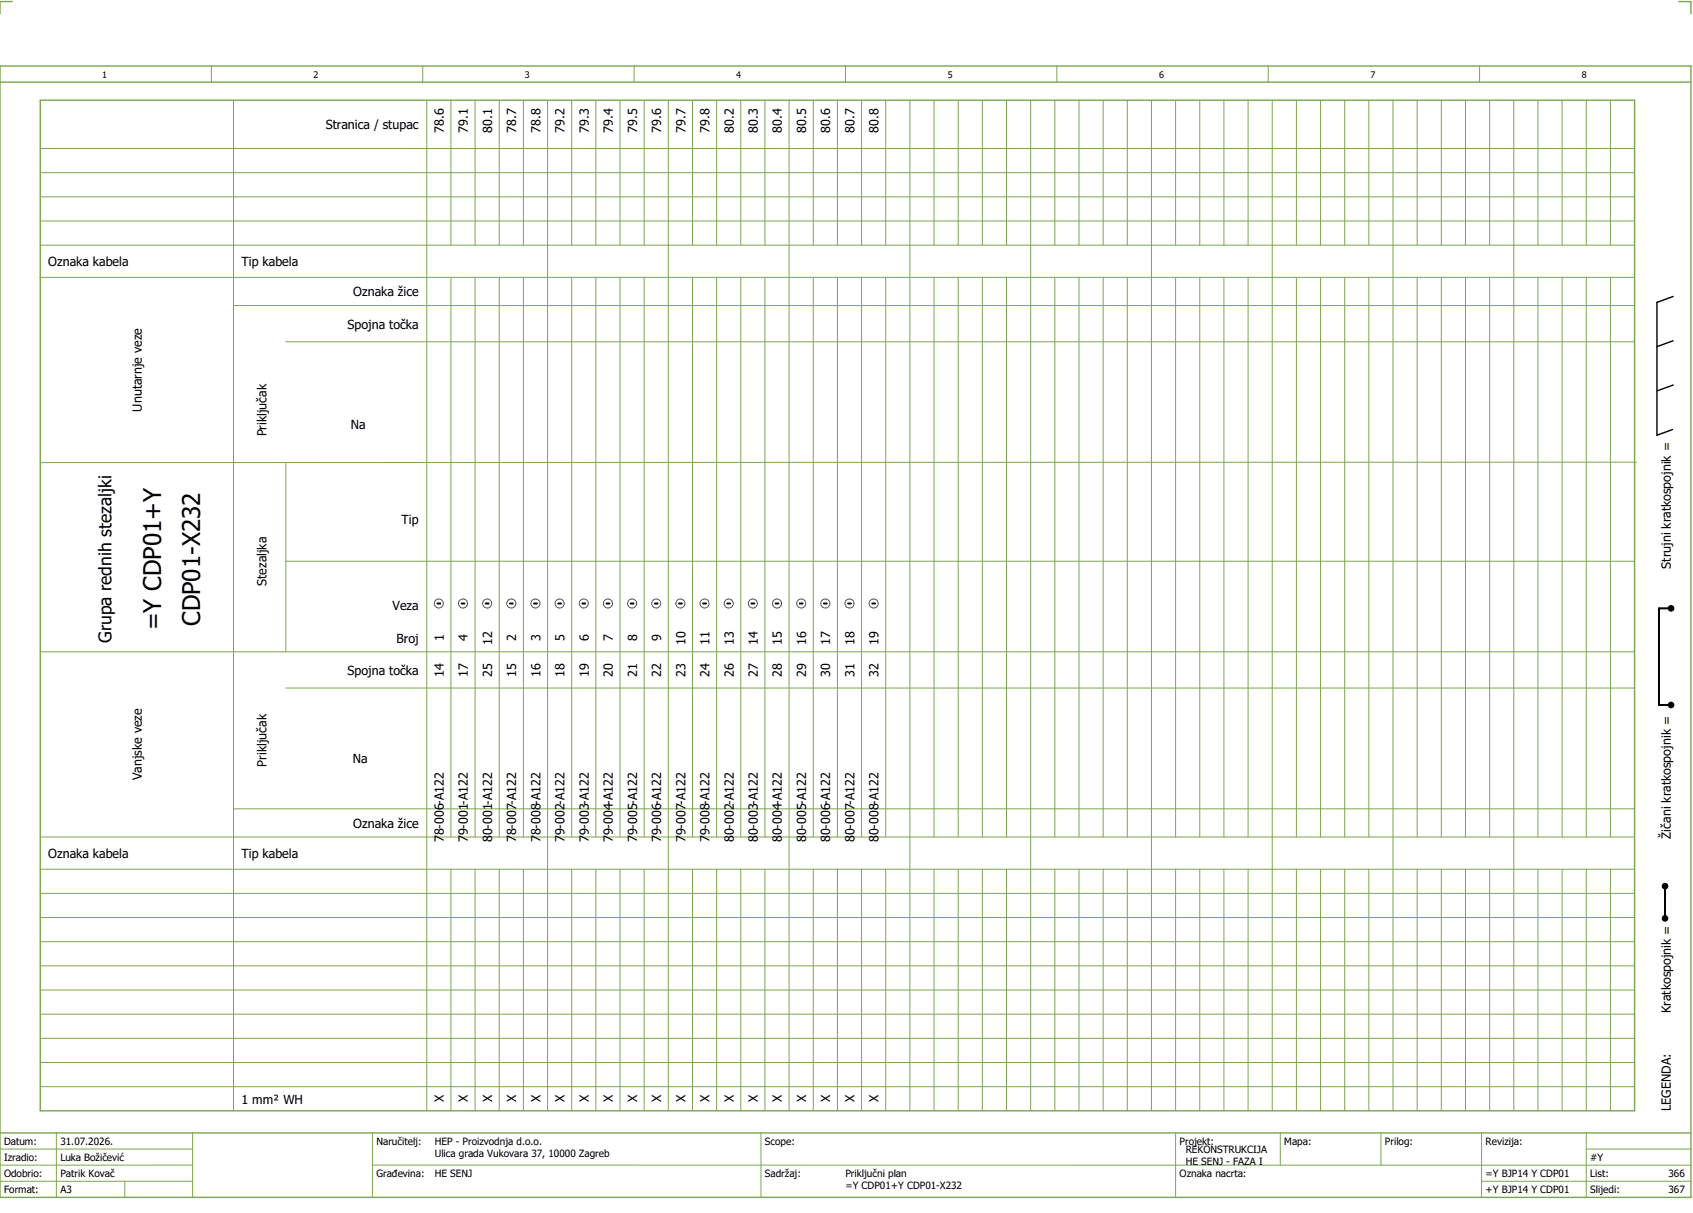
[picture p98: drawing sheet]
<svg xmlns="http://www.w3.org/2000/svg" width="421mm" height="301mm" viewBox="0 0 421 301" stroke-linecap="round" stroke-linejoin="round" font-family="sans-serif">
<defs><g id="words">
<g font-size="6">
<text x="49.7" y="155.5" transform="rotate(-90 49.7 155.5)">CDP01-X232</text>
<text x="40.1" y="156.5" transform="rotate(-90 40.1 156.5)">=Y CDP01+Y</text>
</g>
<text font-size="4.3" x="27.7" y="159.7" transform="rotate(-90 27.7 159.7)">Grupa rednih stezaljki</text>
<g font-size="3.1">
<text x="80.9" y="32.1">Stranica / stupac</text>
<text x="110.2" y="32.9" transform="rotate(-90 110.2 32.9)">78.6</text>
<text x="116.2" y="32.9" transform="rotate(-90 116.2 32.9)">79.1</text>
<text x="122.2" y="32.9" transform="rotate(-90 122.2 32.9)">80.1</text>
<text x="128.2" y="32.9" transform="rotate(-90 128.2 32.9)">78.7</text>
<text x="134.2" y="32.9" transform="rotate(-90 134.2 32.9)">78.8</text>
<text x="140.2" y="32.9" transform="rotate(-90 140.2 32.9)">79.2</text>
<text x="146.2" y="32.9" transform="rotate(-90 146.2 32.9)">79.3</text>
<text x="152.2" y="32.9" transform="rotate(-90 152.2 32.9)">79.4</text>
<text x="158.2" y="32.9" transform="rotate(-90 158.2 32.9)">79.5</text>
<text x="164.2" y="32.9" transform="rotate(-90 164.2 32.9)">79.6</text>
<text x="170.2" y="32.9" transform="rotate(-90 170.2 32.9)">79.7</text>
<text x="176.2" y="32.9" transform="rotate(-90 176.2 32.9)">79.8</text>
<text x="182.2" y="32.9" transform="rotate(-90 182.2 32.9)">80.2</text>
<text x="188.2" y="32.9" transform="rotate(-90 188.2 32.9)">80.3</text>
<text x="194.2" y="32.9" transform="rotate(-90 194.2 32.9)">80.4</text>
<text x="200.2" y="32.9" transform="rotate(-90 200.2 32.9)">80.5</text>
<text x="206.2" y="32.9" transform="rotate(-90 206.2 32.9)">80.6</text>
<text x="212.2" y="32.9" transform="rotate(-90 212.2 32.9)">80.7</text>
<text x="218.2" y="32.9" transform="rotate(-90 218.2 32.9)">80.8</text>
<text x="12" y="66.1">Oznaka kabela</text>
<text x="60" y="66.1">Tip kabela</text>
<text x="87.8" y="73.6">Oznaka žice</text>
<text x="86.3" y="81.6">Spojna točka</text>
<text x="35.2" y="102.2" transform="rotate(-90 35.2 102.2)">Unutarnje veze</text>
<text x="87.1" y="106.6">Na</text>
<text x="66.2" y="108.4" transform="rotate(-90 66.2 108.4)">Priključak</text>
<text x="99.8" y="130.1">Tip</text>
<text x="415" y="141.2" transform="rotate(-90 415 141.2)">Strujni kratkospojnik =</text>
<text x="66.2" y="145.5" transform="rotate(-90 66.2 145.5)">Stezaljka</text>
<text x="97.5" y="151.6">Veza</text>
<text x="98.5" y="159.6">Broj</text>
<text x="110.2" y="159.2" transform="rotate(-90 110.2 159.2)">1</text>
<text x="116.2" y="159.2" transform="rotate(-90 116.2 159.2)">4</text>
<text x="122.2" y="160.1" transform="rotate(-90 122.2 160.1)">12</text>
<text x="128.2" y="159.2" transform="rotate(-90 128.2 159.2)">2</text>
<text x="134.2" y="159.2" transform="rotate(-90 134.2 159.2)">3</text>
<text x="140.2" y="159.2" transform="rotate(-90 140.2 159.2)">5</text>
<text x="146.2" y="159.2" transform="rotate(-90 146.2 159.2)">6</text>
<text x="152.2" y="159.2" transform="rotate(-90 152.2 159.2)">7</text>
<text x="158.2" y="159.2" transform="rotate(-90 158.2 159.2)">8</text>
<text x="164.2" y="159.2" transform="rotate(-90 164.2 159.2)">9</text>
<text x="170.2" y="160.1" transform="rotate(-90 170.2 160.1)">10</text>
<text x="176.2" y="160.1" transform="rotate(-90 176.2 160.1)">11</text>
<text x="182.2" y="160.1" transform="rotate(-90 182.2 160.1)">13</text>
<text x="188.2" y="160.1" transform="rotate(-90 188.2 160.1)">14</text>
<text x="194.2" y="160.1" transform="rotate(-90 194.2 160.1)">15</text>
<text x="200.2" y="160.1" transform="rotate(-90 200.2 160.1)">16</text>
<text x="206.2" y="160.1" transform="rotate(-90 206.2 160.1)">17</text>
<text x="212.2" y="160.1" transform="rotate(-90 212.2 160.1)">18</text>
<text x="218.2" y="160.1" transform="rotate(-90 218.2 160.1)">19</text>
<text x="86.3" y="167.6">Spojna točka</text>
<text x="110.2" y="168.1" transform="rotate(-90 110.2 168.1)">14</text>
<text x="116.2" y="168.1" transform="rotate(-90 116.2 168.1)">17</text>
<text x="122.2" y="168.1" transform="rotate(-90 122.2 168.1)">25</text>
<text x="128.2" y="168.1" transform="rotate(-90 128.2 168.1)">15</text>
<text x="134.2" y="168.1" transform="rotate(-90 134.2 168.1)">16</text>
<text x="140.2" y="168.1" transform="rotate(-90 140.2 168.1)">18</text>
<text x="146.2" y="168.1" transform="rotate(-90 146.2 168.1)">19</text>
<text x="152.2" y="168.1" transform="rotate(-90 152.2 168.1)">20</text>
<text x="158.2" y="168.1" transform="rotate(-90 158.2 168.1)">21</text>
<text x="164.2" y="168.1" transform="rotate(-90 164.2 168.1)">22</text>
<text x="170.2" y="168.1" transform="rotate(-90 170.2 168.1)">23</text>
<text x="176.2" y="168.1" transform="rotate(-90 176.2 168.1)">24</text>
<text x="182.2" y="168.1" transform="rotate(-90 182.2 168.1)">26</text>
<text x="188.2" y="168.1" transform="rotate(-90 188.2 168.1)">27</text>
<text x="194.2" y="168.1" transform="rotate(-90 194.2 168.1)">28</text>
<text x="200.2" y="168.1" transform="rotate(-90 200.2 168.1)">29</text>
<text x="206.2" y="168.1" transform="rotate(-90 206.2 168.1)">30</text>
<text x="212.2" y="168.1" transform="rotate(-90 212.2 168.1)">31</text>
<text x="218.2" y="168.1" transform="rotate(-90 218.2 168.1)">32</text>
<text x="66.2" y="190.4" transform="rotate(-90 66.2 190.4)">Priključak</text>
<text x="87.6" y="189.6">Na</text>
<text x="35.2" y="193.8" transform="rotate(-90 35.2 193.8)">Vanjske veze</text>
<text x="87.8" y="205.6">Oznaka žice</text>
<text x="110.2" y="209.2" transform="rotate(-90 110.2 209.2)">78-006-A122</text>
<text x="116.2" y="209.2" transform="rotate(-90 116.2 209.2)">79-001-A122</text>
<text x="122.2" y="209.2" transform="rotate(-90 122.2 209.2)">80-001-A122</text>
<text x="128.2" y="209.2" transform="rotate(-90 128.2 209.2)">78-007-A122</text>
<text x="134.2" y="209.2" transform="rotate(-90 134.2 209.2)">78-008-A122</text>
<text x="140.2" y="209.2" transform="rotate(-90 140.2 209.2)">79-002-A122</text>
<text x="146.2" y="209.2" transform="rotate(-90 146.2 209.2)">79-003-A122</text>
<text x="152.2" y="209.2" transform="rotate(-90 152.2 209.2)">79-004-A122</text>
<text x="158.2" y="209.2" transform="rotate(-90 158.2 209.2)">79-005-A122</text>
<text x="164.2" y="209.2" transform="rotate(-90 164.2 209.2)">79-006-A122</text>
<text x="170.2" y="209.2" transform="rotate(-90 170.2 209.2)">79-007-A122</text>
<text x="176.2" y="209.2" transform="rotate(-90 176.2 209.2)">79-008-A122</text>
<text x="182.2" y="209.2" transform="rotate(-90 182.2 209.2)">80-002-A122</text>
<text x="188.2" y="209.2" transform="rotate(-90 188.2 209.2)">80-003-A122</text>
<text x="194.2" y="209.2" transform="rotate(-90 194.2 209.2)">80-004-A122</text>
<text x="200.2" y="209.2" transform="rotate(-90 200.2 209.2)">80-005-A122</text>
<text x="206.2" y="209.2" transform="rotate(-90 206.2 209.2)">80-006-A122</text>
<text x="212.2" y="209.2" transform="rotate(-90 212.2 209.2)">80-007-A122</text>
<text x="218.2" y="209.2" transform="rotate(-90 218.2 209.2)">80-008-A122</text>
<text x="415" y="208.3" transform="rotate(-90 415 208.3)">Žičani kratkospojnik =</text>
<text x="12" y="213.1">Oznaka kabela</text>
<text x="60" y="213.1">Tip kabela</text>
<text x="415" y="251.6" transform="rotate(-90 415 251.6)">Kratkospojnik =</text>
<text x="60" y="274.3">1 mm² WH</text>
<text x="110.2" y="273.7" transform="rotate(-90 110.2 273.7)">X</text>
<text x="116.2" y="273.7" transform="rotate(-90 116.2 273.7)">X</text>
<text x="122.2" y="273.7" transform="rotate(-90 122.2 273.7)">X</text>
<text x="128.2" y="273.7" transform="rotate(-90 128.2 273.7)">X</text>
<text x="134.2" y="273.7" transform="rotate(-90 134.2 273.7)">X</text>
<text x="140.2" y="273.7" transform="rotate(-90 140.2 273.7)">X</text>
<text x="146.2" y="273.7" transform="rotate(-90 146.2 273.7)">X</text>
<text x="152.2" y="273.7" transform="rotate(-90 152.2 273.7)">X</text>
<text x="158.2" y="273.7" transform="rotate(-90 158.2 273.7)">X</text>
<text x="164.2" y="273.7" transform="rotate(-90 164.2 273.7)">X</text>
<text x="170.2" y="273.7" transform="rotate(-90 170.2 273.7)">X</text>
<text x="176.2" y="273.7" transform="rotate(-90 176.2 273.7)">X</text>
<text x="182.2" y="273.7" transform="rotate(-90 182.2 273.7)">X</text>
<text x="188.2" y="273.7" transform="rotate(-90 188.2 273.7)">X</text>
<text x="194.2" y="273.7" transform="rotate(-90 194.2 273.7)">X</text>
<text x="200.2" y="273.7" transform="rotate(-90 200.2 273.7)">X</text>
<text x="206.2" y="273.7" transform="rotate(-90 206.2 273.7)">X</text>
<text x="212.2" y="273.7" transform="rotate(-90 212.2 273.7)">X</text>
<text x="218.2" y="273.7" transform="rotate(-90 218.2 273.7)">X</text>
<text x="415" y="275.9" transform="rotate(-90 415 275.9)">LEGENDA:</text>
</g>
<g font-size="2.5">
<text x="1" y="284.4">Datum:</text>
<text x="15" y="284.4">31.07.2026.</text>
<text x="93.5" y="284.4">Naručitelj:</text>
<text x="108" y="284.4">HEP - Proizvodnja d.o.o.</text>
<text x="108" y="287.4">Ulica grada Vukovara 37, 10000 Zagreb</text>
<text x="190" y="284.4">Scope:</text>
<text x="293" y="284.4">Projekt:</text>
<text x="294.5" y="286.4">REKONSTRUKCIJA</text>
<text x="319" y="284.4">Mapa:</text>
<text x="344" y="284.4">Prilog:</text>
<text x="369" y="284.4">Revizija:</text>
<text x="1" y="288.4">Izradio:</text>
<text x="1" y="292.4">Odobrio:</text>
<text x="15" y="288.4">Luka Božičević</text>
<text x="15" y="292.4">Patrik Kovač</text>
<text x="93.5" y="292.4">Građevina:</text>
<text x="108" y="292.4">HE SENJ</text>
<text x="190" y="292.4">Sadržaj:</text>
<text x="210" y="292.4">Priključni plan</text>
<text x="293" y="292.4">Oznaka nacrta:</text>
<text x="294.5" y="289.4">HE SENJ - FAZA I</text>
<text x="369" y="292.4">=Y BJP14 Y CDP01</text>
<text x="395" y="292.4">List:</text>
<text x="395" y="288.4">#Y</text>
<text x="414.4" y="292.4">366</text>
<text x="1" y="296.4">Format:</text>
<text x="15" y="296.4">A3</text>
<text x="210" y="295.4">=Y CDP01+Y CDP01-X232</text>
<text x="369" y="296.4">+Y BJP14 Y CDP01</text>
<text x="395" y="296.4">Slijedi:</text>
<text x="414.4" y="296.4">367</text>
</g>
<g font-size="2.2">
<text x="25.4" y="19.4">1</text>
<text x="77.9" y="19.4">2</text>
<text x="130.4" y="19.4">3</text>
<text x="182.9" y="19.4">4</text>
<text x="235.4" y="19.4">5</text>
<text x="287.9" y="19.4">6</text>
<text x="340.4" y="19.4">7</text>
<text x="392.9" y="19.4">8</text>
</g>
</g></defs>
<path d="M0 16.4h420v281h-420zM3 .4h-3v3M417 .4h3v3M0 20.4h420M10 24.9h396v251h-396zM0 281.4h420" fill="none" stroke="#7ca552" stroke-width=".35"/>
<g fill="none" stroke="#7ca552" stroke-width=".25">
<path d="M52.5 16.4v4M105 16.4v4M157.5 16.4v4M210 16.4v4M262.5 16.4v4M315 16.4v4M367.5 16.4v4M10 36.9h396M58 24.9v251M106 24.9v251M112 24.9v36M118 24.9v36"/>
<path d="M124 24.9v36M130 24.9v36M136 24.9v251M142 24.9v36M148 24.9v36M154 24.9v36M160 24.9v36M166 24.9v251M172 24.9v36M178 24.9v36M184 24.9v36M190 24.9v36"/>
<path d="M196 24.9v251M202 24.9v36M208 24.9v36M214 24.9v36M220 24.9v36M226 24.9v251M232 24.9v36M238 24.9v36M244 24.9v36M250 24.9v36M256 24.9v251M262 24.9v36"/>
<path d="M268 24.9v36M274 24.9v36M280 24.9v36M286 24.9v251M292 24.9v36M298 24.9v36M304 24.9v36M310 24.9v36M316 24.9v251M322 24.9v36M328 24.9v36M334 24.9v36"/>
<path d="M340 24.9v36M346 24.9v251M352 24.9v36M358 24.9v36M364 24.9v36M370 24.9v36M376 24.9v251M382 24.9v36M388 24.9v36M394 24.9v36M400 24.9v36M10 48.9h396"/>
<path d="M10.1 42.9h395.9M10.1 54.9h395.9M9.9 68.9h396.1M10 60.9h396M58 75.9h348M112 68.9v139M118 68.9v139M124 68.9v139M130 68.9v139M142 68.9v139M148 68.9v139M154 68.9v139"/>
<path d="M160 68.9v139M172 68.9v139M178 68.9v139M184 68.9v139M190 68.9v139M202 68.9v139M208 68.9v139M214 68.9v139M220 68.9v139M232 68.9v139M238 68.9v139M244 68.9v139"/>
<path d="M250 68.9v139M262 68.9v139M268 68.9v139M274 68.9v139M280 68.9v139M292 68.9v139M298 68.9v139M304 68.9v139M310 68.9v139M322 68.9v139M328 68.9v139M334 68.9v139"/>
<path d="M340 68.9v139M352 68.9v139M358 68.9v139M364 68.9v139M370 68.9v139M382 68.9v139M388 68.9v139M394 68.9v139M400 68.9v139M71 84.9h335M71 114.9v47M406.5 114.8l-396.5 .1"/>
<path d="M71 139.4h335M10 161.9h396M71 170.9h335M10 207.9h396M10 215.9h396M58 200.9h348M112 215.9v60M118 215.9v60M124 215.9v60M130 215.9v60M142 215.9v60M148 215.9v60"/>
<path d="M154 215.9v60M160 215.9v60M172 215.9v60M178 215.9v60M184 215.9v60M190 215.9v60M202 215.9v60M208 215.9v60M214 215.9v60M220 215.9v60M232 215.9v60M238 215.9v60"/>
<path d="M244 215.9v60M250 215.9v60M262 215.9v60M268 215.9v60M274 215.9v60M280 215.9v60M292 215.9v60M298 215.9v60M304 215.9v60M310 215.9v60M322 215.9v60M328 215.9v60"/>
<path d="M334 215.9v60M340 215.9v60M352 215.9v60M358 215.9v60M364 215.9v60M370 215.9v60M382 215.9v60M388 215.9v60M394 215.9v60M400 215.9v60M10 239.9h396M10 233.9h396"/>
<path d="M10 227.9h396M10 221.9h396M10 245.9h396M10 251.9h396M10.1 257.9h395.9M10 263.9h396M10 269.9h396M0 285.4h47.8M0 293.4h47.8M14 281.4v16M31 293.4v4.1M47.8 281.4v16"/>
<path d="M47.8 289.4h-47.8M92.5 281.4v16M92.5 289.4h327.5M189 281.4v16M292 281.4v15.8M318 281.4v8M343 281.4v8M368 281.4v15.8M368 293.4h52M394 285.4h26M394 281.4v15.8"/>
</g>
<path d="M415.6 73.6l-4 1.5v33l3.8-1.4M415.6 84.6l-4 1.5M415.6 95.6l-4 1.5" fill="none" stroke="#000" stroke-width=".35"/>
<g fill="none" stroke="#000" stroke-width=".5">
<path d="M108.6 149.9h.8M114.6 149.9h.7M120.6 149.9h.7M126.7 149.9h.6M132.7 149.9h.6M138.7 149.9h.7M144.6 149.9h.8M150.6 149.9h.8M156.6 149.9h.7M162.6 149.9h.7M168.6 149.9h.7M174.7 149.9h.6"/>
<path d="M180.7 149.9h.6M186.7 149.9h.7M192.6 149.9h.8M198.6 149.9h.8M204.6 149.9h.7M210.6 149.9h.7M216.6 149.9h.7M415.1 151.1h-3v24h3M413.6 220.1v8"/>
</g>
<g fill="#000">
<circle cx="415.1" cy="151.1" r=".82"/>
<circle cx="415.1" cy="175.1" r=".82"/>
<circle cx="413.6" cy="228.1" r=".82"/>
<circle cx="413.6" cy="220.1" r=".82"/>
</g>
<g fill="none" stroke="#00f" stroke-width=".25">
<circle cx="109" cy="149.9" r="1.13"/>
<circle cx="115" cy="149.9" r="1.13"/>
<circle cx="121" cy="149.9" r="1.13"/>
<circle cx="127" cy="149.9" r="1.13"/>
<circle cx="133" cy="149.9" r="1.13"/>
<circle cx="139" cy="149.9" r="1.13"/>
<circle cx="145" cy="149.9" r="1.13"/>
<circle cx="151" cy="149.9" r="1.13"/>
<circle cx="157" cy="149.9" r="1.13"/>
<circle cx="163" cy="149.9" r="1.13"/>
<circle cx="169" cy="149.9" r="1.13"/>
<circle cx="175" cy="149.9" r="1.13"/>
<circle cx="181" cy="149.9" r="1.13"/>
<circle cx="187" cy="149.9" r="1.13"/>
<circle cx="193" cy="149.9" r="1.13"/>
<circle cx="199" cy="149.9" r="1.13"/>
<circle cx="205" cy="149.9" r="1.13"/>
<circle cx="211" cy="149.9" r="1.13"/>
<circle cx="217" cy="149.9" r="1.13"/>
</g>
<use href="#words"/>
</svg>
